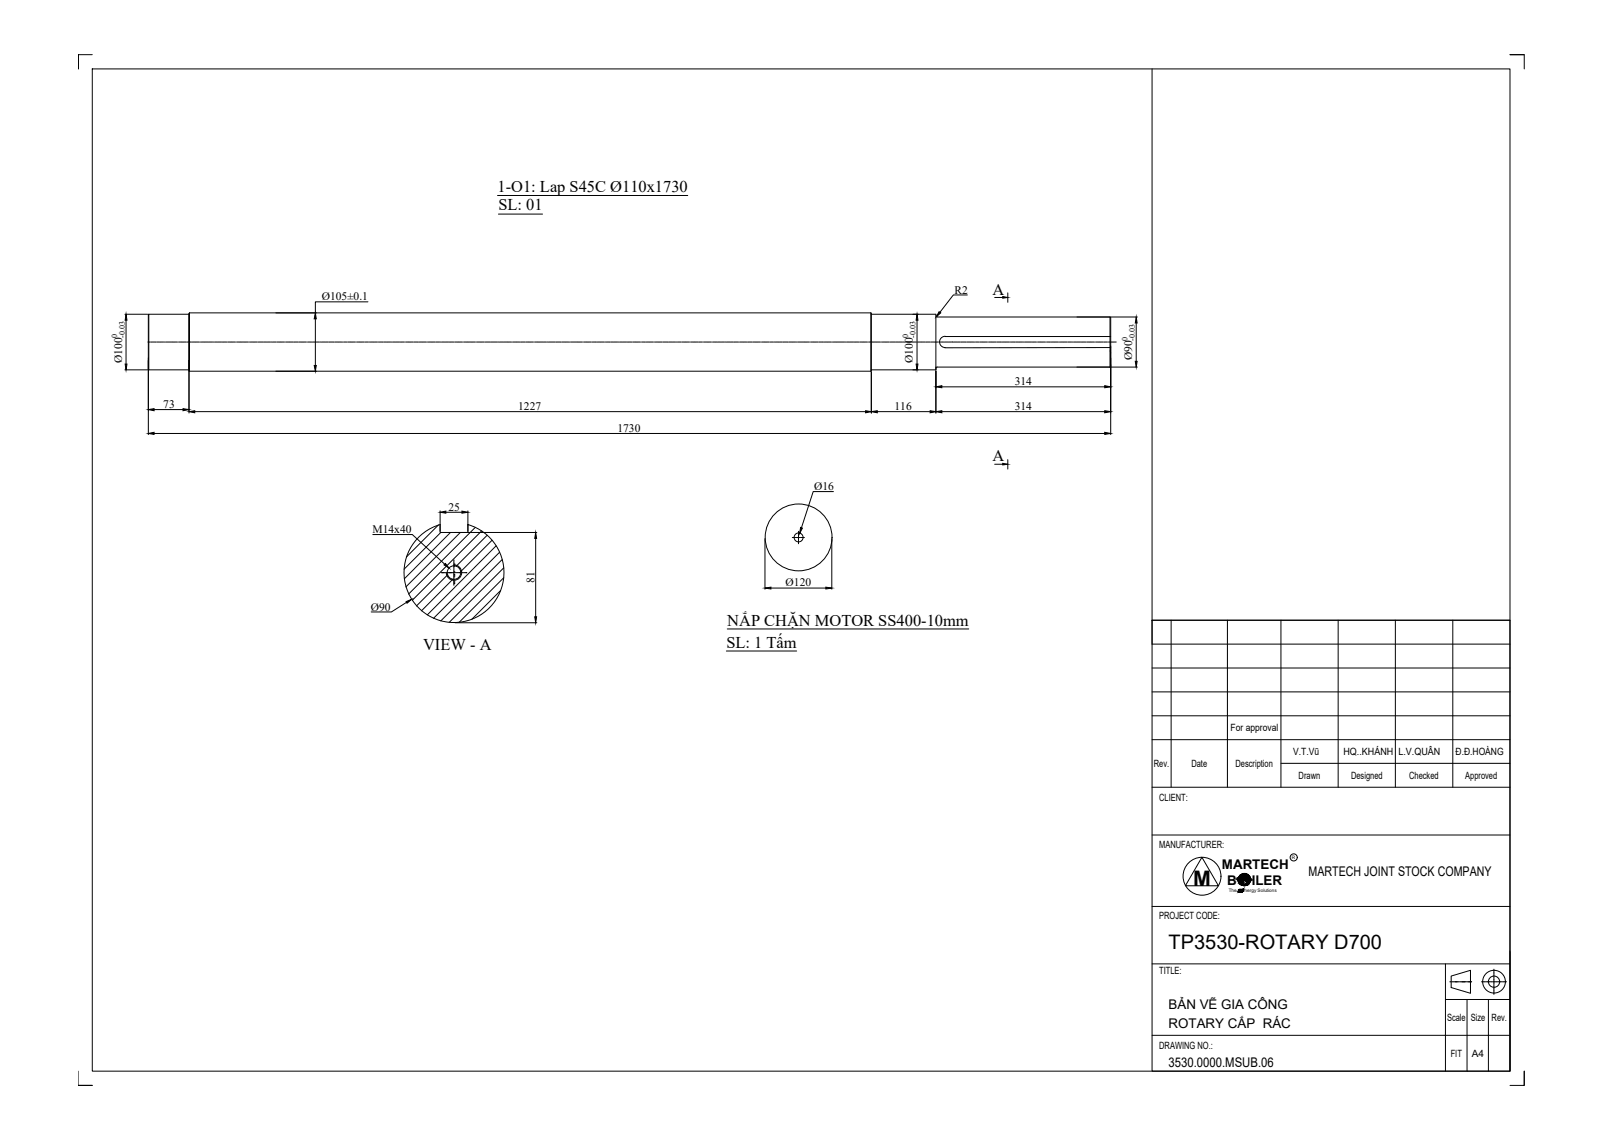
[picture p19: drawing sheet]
<svg xmlns="http://www.w3.org/2000/svg" width="297mm" height="210mm" viewBox="0 0 297 210" stroke-linecap="round" stroke-linejoin="round" font-family="sans-serif">
<defs><g id="words">
<text font-size="3.9" x="219.9" y="163.2">M</text>
<text font-size="3.7" x="215.3" y="174.8">TP3530-ROTARY D700</text>
<g font-size="3">
<text x="91.7" y="35.3">1-O1: Lap S45C Ø110x1730</text>
<text x="91.8" y="38.8">SL: 01</text>
<text x="182.9" y="54.3">A</text>
<text x="182.9" y="85">A</text>
<text x="78" y="119.8">VIEW - A</text>
<text x="133.8" y="119.3">SL: 1 Tấm</text>
<text x="134" y="115.3">NẮP CHẶN MOTOR SS400-10mm</text>
</g>
<g font-size="2.5">
<text x="225.2" y="160.1">MARTECH</text>
<text x="241.1" y="161.4">MARTECH JOINT STOCK COMPANY</text>
<text x="226.1" y="163">B</text>
<text x="230.6" y="163">ILER</text>
<text x="215.3" y="185.9">BẢN VẼ GIA CÔNG</text>
<text x="215.3" y="189.4">ROTARY CẤP RÁC</text>
<text x="215.3" y="196.6">3530.0000.MSUB.06</text>
</g>
<g font-size="2.1">
<text x="59.3" y="55.4">Ø105±0.1</text>
<text x="175.9" y="54.1">R2</text>
<text x="22.5" y="66.9" transform="rotate(-90 22.5 66.9)">Ø100</text>
<text x="168.2" y="66.9" transform="rotate(-90 168.2 66.9)">Ø100</text>
<text x="187" y="71">314</text>
<text x="208.6" y="66.4" transform="rotate(-90 208.6 66.4)">Ø90</text>
<text x="30.1" y="75.3">73</text>
<text x="95.5" y="75.6">1227</text>
<text x="164.8" y="75.6">116</text>
<text x="187" y="75.6">314</text>
<text x="113.8" y="79.6">1730</text>
<text x="82.6" y="94.1">25</text>
<text x="150" y="90.3">Ø16</text>
<text x="68.7" y="98.3">M14x40</text>
<text x="98.5" y="107.4" transform="rotate(-90 98.5 107.4)">81</text>
<text x="68.3" y="112.5">Ø90</text>
<text x="144.8" y="108.1">Ø120</text>
</g>
<g font-size="1.8">
<text x="226.8" y="134.7">For approval</text>
<text x="212.6" y="141.4">Rev.</text>
<text x="219.5" y="141.4">Date</text>
<text x="227.7" y="141.4">Description</text>
<text x="238.3" y="139.1">V.T.Vũ</text>
<text x="239.3" y="143.6">Drawn</text>
<text x="247.5" y="139.1">HQ..KHÁNH</text>
<text x="248.9" y="143.6">Designed</text>
<text x="257.7" y="139.1">L.V.QUÂN</text>
<text x="259.7" y="143.6">Checked</text>
<text x="268.2" y="139.1">Đ.Đ.HOÀNG</text>
<text x="270" y="143.6">Approved</text>
<text x="213.6" y="147.7">CLIENT:</text>
<text x="213.6" y="156.3">MANUFACTURER:</text>
<text x="213.6" y="169.4">PROJECT CODE:</text>
<text x="213.6" y="179.5">TITLE:</text>
<text x="266.6" y="188.1">Scale</text>
<text x="271" y="188.1">Size</text>
<text x="274.9" y="188.1">Rev.</text>
<text x="213.6" y="193.3">DRAWING NO.:</text>
<text x="267.3" y="194.8">FIT</text>
<text x="271.2" y="194.8">A4</text>
</g>
<g font-size="1.5">
<text x="21.6" y="62.2" transform="rotate(-90 21.6 62.2)">0</text>
<text x="23" y="62.2" transform="rotate(-90 23 62.2)">-0.03</text>
<text x="167.4" y="62.2" transform="rotate(-90 167.4 62.2)">0</text>
<text x="168.7" y="62.2" transform="rotate(-90 168.7 62.2)">-0.03</text>
<text x="207.8" y="62.8" transform="rotate(-90 207.8 62.8)">0</text>
<text x="209.1" y="62.8" transform="rotate(-90 209.1 62.8)">-0.03</text>
</g>
<g font-size=".9">
<text x="238.1" y="158.3">R</text>
<text x="226.4" y="164.4">The</text>
<text x="229.3" y="164.4">nergy Solutions</text>
</g>
</g></defs>
<!-- layer: 0 -->
<g fill="none" stroke="#000" stroke-width=".18">
<path d="M14.4 10.1v2.6v-2.6h2.6M17 12.7h261.2v184.7h-261.2zM212.3 12.7v106h65.9M278.2 10.1h2.7v2.6M91.7 36h35M91.8 39.5h8.2M23 57.9h4.2M23.2 59v8.1M27.4 57.9v10.3M27.4 57.9l-.1 22.2M27.4 57.9h7.4M34.9 57.7v10.7"/>
<path d="M34.9 57.7l-.1 18.4M34.9 57.7h125.6M58.1 58.8v8.6M67.8 55.6h-9.7v2.1M160.5 57.7v10.7M160.6 57.9h11.9v10.3h-11.9M168.2 57.9h1M169 59v8.1M172.5 58.2l.2 .2M172.7 58.4h36.9M178.3 54.4h-2.6l-2.5 3.1M183.3 54.8h1.5"/>
<path d="M185.7 54v1.7M209.4 59.5v7.1M23 68.2h4.2M27.3 68.1l.1 .1M27.4 68.2h7.4M28.4 79.9h175.2M28.4 75.5h5.3M34.8 68.3l.1 .1M34.9 68.4h125.6M35.9 75.9h123.6M160.6 68.5v7.6M161.7 75.9h9.7"/>
<path d="M172.5 68.4v7.7M172.7 67.6h36.9M172.7 67.6l-.2 .2M173.6 75.9h30M173.6 71.3h30M174.1 62h30.6M174.2 62a1.04 1.04 0 0 0-1.1 1 1.04 1.04 0 0 0 1.1 1M175.5 63h.1M204.7 67.6h-.2v-9.2l.2 .1v21.6M204.7 64.1h-30.6M68.7 98.5h7.3l5.9 5.5M77.3 98.9a9.2 9.2 0 0 1 3.8-2.2v1.4h5.1v-1.4a9.2 9.2 0 0 1 5.7 12.9 9.2 9.2 0 0 1-13.7 3.3 9.2 9.2 0 0 1-.9-14z"/>
<path d="M81.1 94.1v3.8M82.2 94.4h2.9M83.8 98.1h15.1M86.2 94.1v3.8M98.7 99.2v14.5M141 99.3v9.3M153.3 99.3v9.3M153.6 90.6h-3.8l-2.1 6.6M183.3 85.6h1.5M185.7 84.7v1.7M74.9 111l-2.8 1.8h-3.7M83.7 104.1a1.42 1.42 0 0 1 1.4 1.4 1.42 1.42 0 0 1-1.4 1.4 1.42 1.42 0 0 1-1.5-1.4"/>
<path d="M83.8 114.8h15.1M133.8 120h13M134 115.9h44.5M142.1 108.4h10.1M212.3 114.3h65.9v83.1h-65.9zM212.3 114.3h65.9M215.8 114.3v30.8M226.2 114.3v30.8M236 114.3v30.8M246.6 114.3v30.8M257.1 114.3v30.8M267.7 114.3v30.8"/>
<path d="M212.3 136.3h65.9M212.3 131.9h65.9M212.3 127.5h65.9M212.3 123.1h65.9M212.3 145.1h65.9M212.3 153.9h65.9M221.5 158l3 5.2h-6.1zM236 140.7h42.2M212.3 167h65.9M212.3 177.6h65.9M228.2 163.9l.9-.2-.3 .3-.4-.1-.2 .1zM228.2 164.1h.7l.2-.2-.3 .3-.4-.1-.2 .2z"/>
<path d="M228.2 164.3l.9-.1-.3 .2-.4-.1-.2 .2zM266.3 177.6v19.8M267.4 179.9l3.6-1.1v4.2l-3.6-1zM278.2 175.3v22.1M14.4 197.4v2.6h2.6M212.3 190.8h65.9M266.3 184.2h11.9M270.3 184.2v13.2M274.3 184.2v13.2M280.9 197.4v2.6h-2.7"/>
<circle cx="147.2" cy="99" r="6.2"/>
<circle cx="147.2" cy="99" r=".83"/>
<circle cx="83.7" cy="105.5" r="1.25"/>
<circle cx="238.4" cy="158" r=".66"/>
<circle cx="221.5" cy="161.5" r="3.5"/>
<circle cx="228.4" cy="162.1" r=".11"/>
<circle cx="228.4" cy="161.8" r=".11"/>
<circle cx="228.5" cy="162.4" r=".11"/>
<circle cx="228.6" cy="162.1" r=".11"/>
<circle cx="228.6" cy="161.8" r=".11"/>
<circle cx="228.7" cy="162.6" r=".11"/>
<circle cx="228.8" cy="162.4" r=".11"/>
<circle cx="228.9" cy="161.8" r=".11"/>
<circle cx="228.9" cy="162.1" r=".11"/>
<circle cx="229.2" cy="161.8" r=".11"/>
<circle cx="229.2" cy="162.1" r=".11"/>
<circle cx="229.3" cy="162.1" r="1.12"/>
<circle cx="229.3" cy="162.6" r=".4"/>
<circle cx="229.5" cy="161.8" r=".11"/>
<circle cx="229.5" cy="162.1" r=".11"/>
<circle cx="229.7" cy="161.8" r=".11"/>
<circle cx="229.7" cy="162.1" r=".11"/>
<circle cx="230" cy="161.8" r=".11"/>
<circle cx="230" cy="162.1" r=".11"/>
<circle cx="230.3" cy="161.8" r=".11"/>
<circle cx="230.3" cy="162.1" r=".11"/>
<circle cx="275.3" cy="180.9" r="2.1"/>
<circle cx="275.3" cy="180.9" r="1.04"/>
</g>
<!-- layer: AM_7 -->
<g fill="none" stroke="#000" stroke-width=".18">
<path d="M27.2 63h.5M27.8 63h.1M28 63h.6M28.6 63h.1M28.9 63h.5M29.4 63h.2M29.7 63h.5M30.3 63h.1M30.5 63h.5M31.1 63h.1M31.3 63h.5M31.9 63h.1"/>
<path d="M32.1 63h.5M32.8 63h.1M33 63h.5M33.6 63h.1M33.8 63h.5M34.4 63h.1M34.6 63h.5M35.2 63h.1M35.4 63h.5M36 63h.1M36.2 63h.5M36.9 63h.1"/>
<path d="M37.1 63h.5M37.7 63h.1M37.9 63h.5M38.5 63h.1M38.7 63h.5M39.3 63h.1M39.5 63h.5M40.1 63h.1M40.3 63h.5M41 63h.1M41.1 63h.6M41.8 63h.1"/>
<path d="M42 63h.5M42.6 63h.1M42.8 63h.5M43.4 63h.1M43.6 63h.5M44.2 63h.2M44.4 63h.5M45 63h.2M45.2 63h.5M45.9 63h.1M46.1 63h.5M46.7 63h.1"/>
<path d="M46.9 63h.5M47.5 63h.1M47.7 63h.5M48.3 63h.1M48.5 63h.6M49.1 63h.2M49.3 63h.6M50 63h.1M50.2 63h.5M50.8 63h.1M51 63h.5M51.6 63h.1"/>
<path d="M51.8 63h.5M52.4 63h.1M52.6 63h.6M53.2 63h.2M53.5 63h.5M54.1 63h.1M54.3 63h.5M54.9 63h.1M55.1 63h.5M55.7 63h.1M55.9 63h.5M56.5 63h.1"/>
<path d="M56.8 63h.5M57.3 63h.1M57.6 63h.5M58.2 63h.1M58.4 63h.5M59 63h.1M59.2 63h.5M59.8 63h.1M60 63h.5M60.6 63h.1M60.8 63h.6M61.5 63h.1"/>
<path d="M61.7 63h.5M62.3 63h.1M62.5 63h.5M63.1 63h.1M63.3 63h.5M63.9 63h.1M64.1 63h.5M64.7 63h.1M64.9 63h.5M65.6 63h.1M65.8 63h.5M66.4 63h.1"/>
<path d="M66.6 63h.5M67.2 63h.1M67.4 63h.5M68 63h.1M68.2 63h.5M68.8 63h.1M69 63h.5M69.7 63h.1M69.9 63h.5M70.5 63h.1M70.7 63h.5M71.3 63h.1"/>
<path d="M71.5 63h.5M72.1 63h.1M72.3 63h.5M72.9 63h.2M73.1 63h.5M73.8 63h.1M73.9 63h.6M74.6 63h.1M74.8 63h.5M75.4 63h.1M75.6 63h.5M76.2 63h.1"/>
<path d="M76.4 63h.5M77 63h.1M77.2 63h.6M77.8 63h.2M78 63h.6M78.7 63h.1M78.9 63h.5M79.5 63h.1M79.7 63h.5M80.3 63h.1M80.5 63h.5M81.1 63h.1"/>
<path d="M81.4 63h.5M81.9 63h.2M82.2 63h.5M82.8 63h.1M83 63h.5M83.6 63h.1M83.8 63h.5M84.4 63h.1M84.6 63h.5M85.2 63h.1M85.5 63h.5M86 63h.2"/>
<path d="M86.3 63h.5M86.9 63h.1M87.1 63h.5M87.7 63h.1M87.9 63h.5M88.5 63h.1M88.7 63h.5M89.4 63h.1M89.5 63h.6M90.2 63h.1M90.4 63h.5M91 63h.1"/>
<path d="M91.2 63h.5M91.8 63h.1M92 63h.5M92.6 63h.1M92.8 63h.5M93.4 63h.1M93.6 63h.5M94.3 63h.1M94.5 63h.5M95.1 63h.1M95.3 63h.5M95.9 63h.1"/>
<path d="M96.1 63h.5M96.7 63h.1M96.9 63h.5M97.5 63h.1M97.7 63h.5M98.4 63h.1M98.6 63h.5M99.2 63h.1M99.4 63h.5M100 63h.1M100.2 63h.5M100.8 63h.1"/>
<path d="M101 63h.5M101.6 63h.2M101.8 63h.5M102.5 63h.1M102.6 63h.6M103.3 63h.1M103.5 63h.5M104.1 63h.1M104.3 63h.5M104.9 63h.1M105.1 63h.5M105.7 63h.2"/>
<path d="M105.9 63h.6M106.5 63h.2M106.8 63h.5M107.4 63h.1M107.6 63h.5M108.2 63h.1M108.4 63h.5M109 63h.1M109.2 63h.6M109.8 63h.1M110.1 63h.5M110.6 63h.2"/>
<path d="M110.9 63h.5M111.5 63h.1M111.7 63h.5M112.3 63h.1M112.5 63h.5M113.1 63h.1M113.3 63h.5M113.9 63h.1M114.2 63h.5M114.8 63h.1M115 63h.5M115.6 63h.1"/>
<path d="M115.8 63h.5M116.4 63h.1M116.6 63h.5M117.2 63h.1M117.4 63h.5M118.1 63h.1M118.3 63h.5M118.9 63h.1M119.1 63h.5M119.7 63h.1M119.9 63h.5M120.5 63h.1"/>
<path d="M120.7 63h.5M121.3 63h.1M121.5 63h.5M122.2 63h.1M122.3 63h.6M123 63h.1M123.2 63h.5M123.8 63h.1M124 63h.5M124.6 63h.1M124.8 63h.5M125.4 63h.1"/>
<path d="M125.6 63h.5M126.2 63h.2M126.4 63h.5M127.1 63h.1M127.3 63h.5M127.9 63h.1M128.1 63h.5M128.7 63h.1M128.9 63h.5M129.5 63h.1M129.7 63h.5M130.3 63h.2"/>
<path d="M130.5 63h.5M131.2 63h.1M131.4 63h.5M132 63h.1M132.2 63h.5M132.8 63h.1M133 63h.5M133.6 63h.1M133.8 63h.6M134.4 63h.2M134.6 63h.6M135.3 63h.1"/>
<path d="M135.5 63h.5M136.1 63h.1M136.3 63h.5M136.9 63h.1M137.1 63h.5M137.7 63h.1M137.9 63h.6M138.5 63h.1M138.8 63h.5M139.3 63h.2M139.6 63h.5M140.2 63h.1"/>
<path d="M140.4 63h.5M141 63h.1M141.2 63h.5M141.8 63h.1M142 63h.5M142.6 63h.1M142.9 63h.5M143.5 63h.1M143.7 63h.5M144.3 63h.1M144.5 63h.5M145.1 63h.1"/>
<path d="M145.3 63h.5M145.9 63h.1M146.1 63h.5M146.8 63h.1M147 63h.5M147.6 63h.1M147.8 63h.5M148.4 63h.1M148.6 63h.5M149.2 63h.1M149.4 63h.5M150 63h.1"/>
<path d="M150.2 63h.5M150.9 63h.1M151 63h.6M151.7 63h.1M151.9 63h.5M152.5 63h.1M152.7 63h.5M153.3 63h.1M153.5 63h.5M154.1 63h.1M154.3 63h.5M154.9 63h.2"/>
<path d="M155.1 63h.5M155.8 63h.1M156 63h.5M156.6 63h.1M156.8 63h.5M157.4 63h.1M157.6 63h.5M158.2 63h.1M158.4 63h.5M159 63h.2M159.2 63h.6M159.9 63h.1"/>
<path d="M160.1 63h.5M160.7 63h.1M160.9 63h.5M161.5 63h.1M161.7 63h.5M162.3 63h.1M162.5 63h.6M163.1 63h.2M163.4 63h.5M164 63h.1M164.2 63h.5M164.8 63h.1"/>
<path d="M165 63h.5M165.6 63h.1M165.8 63h.5M166.4 63h.1M166.7 63h.5M167.2 63h.2M167.5 63h.5M168 63h.2M168.3 63h.5M168.9 63h.1M169.1 63h.5M169.7 63h.1"/>
<path d="M169.9 63h.5M170.5 63h.1M170.7 63h.6M171.4 63h.1M171.6 63h.5M172.2 63h.1M172.4 63h.5M173 63h.1M173.2 63h.5M173.8 63h.1M174 63h.5M174.6 63h.1"/>
<path d="M174.8 63h.5M175.5 63h.1M175.7 63h.5M176.3 63h.1M176.5 63h.5M177.1 63h.1M177.3 63h.5M177.9 63h.1M178.1 63h.5M178.7 63h.1M178.9 63h.5M179.6 63h.1"/>
<path d="M179.8 63h.5M180.4 63h.1M180.6 63h.5M181.2 63h.1M181.4 63h.5M182 63h.1M182.2 63h.5M182.8 63h.2M183 63h.5M183.7 63h.1M183.8 63h.6M184.5 63h.1"/>
<path d="M184.7 63h.5M185.3 63h.1M185.5 63h.5M186.1 63h.1M186.3 63h.5M186.9 63h.1M187.1 63h.5M187.7 63h.2M187.9 63h.6M188.6 63h.1M188.8 63h.5M189.4 63h.1"/>
<path d="M189.6 63h.5M190.2 63h.1M190.4 63h.5M191 63h.1M191.2 63h.6M191.8 63h.2M192.1 63h.5M192.7 63h.1M192.9 63h.5M193.5 63h.1M193.7 63h.5M194.3 63h.1"/>
<path d="M194.5 63h.5M195.1 63h.1M195.4 63h.5M195.9 63h.2M196.2 63h.5M196.8 63h.1M197 63h.5M197.6 63h.1M197.8 63h.5M198.4 63h.1M198.6 63h.5M199.2 63h.1"/>
<path d="M199.4 63h.6M200.1 63h.1M200.3 63h.5M200.9 63h.1M201.1 63h.5M201.7 63h.1M201.9 63h.5M202.5 63h.1M202.7 63h.5M203.4 63h.1M203.5 63h.5M204.2 63h.1"/>
<path d="M204.4 63h.5M205 63h.1M205.2 63h.5M146 99.1h.6M146.7 99.1h.8M147.1 97.9v.4M147.1 98.4v1.1M147.1 99.6v.1M147.1 99.8v.4M147.6 99.1h.6M81.3 105.5h.1M81.4 105.5h.1"/>
<path d="M81.5 105.5h.1M81.6 105.5h.1M81.7 105.5h.2M81.9 105.5h.5M82.5 105.5h.1M82.7 105.5h.1M82.9 105.5h.1M83.1 105.5h.1M83.1 105.5h.2M83.3 105.5h.5M83.6 105.4h.1M83.6 105.2v.1"/>
<path d="M83.6 104.6v.5M83.6 104.4v.2M83.6 104.4h.1M83.6 104.1h.1M83.6 103.9h.1M83.6 103.4v.5M83.6 103.2v.1M83.6 105.7v.1M83.6 105.9h.1M83.6 106.1h.1M83.6 106.3h.1M83.6 106.3v.2"/>
<path d="M83.6 106.6v.2M83.6 106.9v.2M83.6 107.1h.1M83.6 107.3h.1M83.6 107.5h.1M83.6 107.6v.1M83.6 104v.1M83.6 104.2v.1M83.6 105.4v.2M83.6 105.9v.1M83.6 106.1v.2M83.6 107.1v.2"/>
<path d="M83.6 107.4v.1M83.6 107.8v.1M83.8 105.5h.6M84.4 105.5h.2M84.6 105.5h.1M84.7 105.5h.1M84.8 105.5h.1M84.9 105.5h.1M85.1 105.5h.1M85.3 105.5h.3M85.6 105.5h.2M85.8 105.5h.1"/>
<path d="M85.9 105.5h.1"/>
</g>
<!-- layer: 0 -->
<g fill="#000" stroke="#000" stroke-width=".18">
<path d="M23.2 57.9l.2 1.1h-.3zM58.1 57.7l.2 1.1h-.4zM169 57.9l.1 1.1h-.3zM173 57.4l.3 .3-.8 .7zM184.8 54.7l.9 .1-.9 .1zM209.4 58.4l.1 1.1h-.3zM23.1 67.1h.3l-.2 1.1zM27.3 79.9l1.1-.2v.4zM27.3 75.5l1.1-.2v.4zM33.7 75.3l1.1 .2-1.1 .2zM34.8 75.9l1.1-.2v.4zM57.9 67.4h.4l-.2 1z"/>
<path d="M159.5 75.7l1.1 .2-1.1 .2zM160.6 75.9l1.1-.2v.4zM168.8 67.1h.3l-.1 1.1zM171.4 75.7l1.1 .2-1.1 .2zM172.5 75.9l1.1-.2v.4zM172.5 71.3l1.1-.2v.4zM203.6 79.7l1.1 .2-1.1 .2zM203.6 75.7l1.1 .2-1.1 .2zM203.6 71.1l1.1 .2-1.1 .2zM209.2 66.6h.3l-.1 1zM81.1 94.4l1.1-.2v.4zM85.1 94.2l1.1 .2-1.1 .2z"/>
<path d="M98.7 98.1l.2 1.1h-.4zM147.5 97.2l.4 .1-.6 1zM184.8 85.4l.9 .2-.9 .1zM74.8 110.9l1-.5-.8 .8zM81.8 104.1l.3-.3 .6 .9zM98.5 113.7h.4l-.2 1.1zM141 108.4l1.1-.2v.3zM152.2 108.2l1.1 .2-1.1 .1zM228.2 164.4v.1zM228.2 164.3h.2zM228.2 164.1h.2zM228.5 164.1h.4z"/>
<path d="M228.5 164.4h.4zM229.1 163.9v.1z"/>
<path d="M228.2 164.1h.2zM228.2 164.1h.2z"/>
<path d="M228.2 164.3h.2zM228.2 164.3h.2z"/>
<path d="M228.2 164.2v.1zM228.2 164.2v.1z"/>
<path d="M228.4 164.1h.5zM228.4 164.1h.5z"/>
<path d="M228.4 164.3h.5zM228.4 164.3h.5z"/>
<path d="M228.4 164.1h.2zM228.4 164.1h.2zM228.4 164.1h.2z"/>
<path d="M228.4 164.3h.2zM228.4 164.3h.2zM228.4 164.3h.2z"/>
<path d="M228.4 164.1h.4zM228.3 164.1h.5z"/>
<path d="M228.4 164.3h.4zM228.3 164.3h.5z"/>
<path d="M228.7 164.2h.1zM228.5 164.1l.3 .1z"/>
<path d="M228.7 164.4h.1zM228.5 164.4h.3z"/>
<path d="M228.4 164.1h.5zM228.4 164.1h.5z"/>
<path d="M228.4 164.3h.5zM228.4 164.3l.5 .1z"/>
<path d="M228.3 164.1h.7zM228.3 164.1h.7z"/>
<path d="M228.3 164.1h.7zM228.2 164.1h.7z"/>
<path d="M228.3 164.3h.7zM228.2 164.3h.7z"/>
<path d="M228.3 164.1h.7zM228.3 164.1h.7z"/>
<path d="M228.3 164.3h.7zM228.3 164.3h.7zM228.3 164.3h.7zM228.3 164.3h.7z"/>
<path d="M228.9 164.1l.1-.1zM228.8 164.1h.2z"/>
<path d="M228.9 164.3h.1zM228.8 164.3h.2z"/>
<path d="M229.1 164.2v.1zM229.1 164.2v.1z"/>
</g>
<g fill="none" stroke="#000" stroke-width=".18">
<path d="M275.3 178.6v.3M275.3 179v.6M275.3 179.7v.4M267.2 180.9h.1M267.4 180.9h.3M267.7 180.9h.2M267.9 180.9h.2M268.1 180.9h.1M268.2 180.9h.1M268.3 180.9h.1M268.4 180.9h.4M268.8 180.9h.3"/>
<path d="M269.1 180.9h.2M269.4 180.9h.1M269.6 180.9h.1M269.8 180.9h.1M269.8 180.9h.2M270 180.9h.3M270.4 180.9h.1M270.6 180.9h.1M270.8 180.9h.1M270.8 180.9h.2M271 180.9h.1M273 180.9h.7"/>
<path d="M273.8 180.9h1.1M275 180.9h.6M275.3 180.2v.6M275.3 180.9v.5M275.3 181.4v.7M275.3 182.2v1.1M275.7 180.9h.4M276.2 180.9h.6M276.9 180.9h.5M277.4 180.9h.2"/>
</g>
<!-- layer: AM_8 -->
<g fill="#000" stroke="#000" stroke-width=".18">
<path d="M228.2 161.8h.1zM228.5 162.1h.1zM228.5 161.8h.1zM228.7 161.9h.1zM228.7 162.2h.1zM228.8 162.5h.2zM228.8 162.5h.1zM228.9 162.4h.1zM229 161.9h.1zM229 162.2h.1zM229.8 161.8h.1zM229.8 162.1h.1z"/>
<path d="M230 161.9h.2zM230 162.2h.2zM230.3 161.9h.1zM230.3 162.2h.1z"/>
<path d="M228.2 161.9h.1zM228.2 161.9h.1z"/>
<path d="M228.2 161.9h.1zM228.2 161.9h.1z"/>
<path d="M228.2 162h.2zM228.2 162h.2z"/>
<path d="M228.2 162h.5zM228.2 162h.5z"/>
<path d="M228.2 162h.7zM228.2 162h.7z"/>
<path d="M228.2 162h1zM228.2 162h1z"/>
<path d="M228.2 162h.7zM228.2 162h.7z"/>
<path d="M228.2 162h.7zM228.2 162h.7z"/>
<path d="M228.2 162h.5zM228.2 162h.5z"/>
<path d="M228.2 162h.2zM228.2 162h.2z"/>
<path d="M228.2 162h.1zM228.2 162h.1z"/>
<path d="M228.2 162.1h.1zM228.2 162.1h.1z"/>
<path d="M228.2 162.1h.1zM228.2 162.1h.1z"/>
<path d="M228.2 162.1h.1zM228.2 162.1h.1z"/>
<path d="M228.2 162.1h.1zM228.2 162.1h.1z"/>
<path d="M228.2 162.1h.1zM228.2 162.1h.1z"/>
<path d="M228.2 162.2h.1zM228.2 162.2h.1z"/>
<path d="M228.2 162.2h.2zM228.2 162.2h.2z"/>
<path d="M228.2 162.2h.7zM228.2 162.2h.7z"/>
<path d="M228.2 162.2h1zM228.2 162.2h1z"/>
<path d="M228.2 162.2h1.2zM228.2 162.2h1.2z"/>
<path d="M228.2 162.2h2.2zM228.2 162.2h2.2z"/>
<path d="M228.2 162.3h.6zM228.2 162.3h.6z"/>
<path d="M228.2 162.3h.3zM228.2 162.3h.3zM228.2 162.3h.3zM228.2 162.3h.3z"/>
<path d="M228.2 162.3h.3zM228.2 162.3h.3z"/>
<path d="M228.2 161.8h.1zM228.2 161.8h.1z"/>
<path d="M228.2 161.8h.1zM228.2 161.8h.1z"/>
<path d="M228.2 162.3h.2zM228.2 162.3h.2z"/>
<path d="M228.2 162.4h.2zM228.2 162.4h.2z"/>
<path d="M228.2 162.4h.2zM228.2 162.4h.2z"/>
<path d="M228.2 162.4h.2zM228.2 162.4h.2z"/>
<path d="M228.2 161.8h1.5zM228.2 161.8h1.5z"/>
<path d="M228.2 161.8h1.5zM228.2 161.8h1.5z"/>
<path d="M228.2 161.8h.7zM228.2 161.8h.7z"/>
<path d="M228.2 161.8h.7zM228.2 161.8h.7z"/>
<path d="M228.2 161.8h.4zM228.2 161.8h.4z"/>
<path d="M228.2 161.8h.2zM228.2 161.8h.2z"/>
<path d="M228.2 162.5h.3zM228.2 162.5h.3z"/>
<path d="M228.2 162.5h.3zM228.2 162.5h.3z"/>
<path d="M228.2 162.5h.6zM228.2 162.5h.6z"/>
<path d="M228.2 162.6h.5zM228.2 162.6h.5zM228.2 162.6h.5zM228.2 162.6h.5z"/>
<path d="M228.2 162.6h.5zM228.2 162.6h.5z"/>
<path d="M228.2 161.8h.1zM228.2 161.8h.1z"/>
<path d="M228.2 161.8h.1zM228.2 161.8h.1z"/>
<path d="M228.2 161.8l.1 .1zM228.2 161.8l.1 .1z"/>
<path d="M228.2 161.9h.1zM228.2 161.9h.1z"/>
<path d="M228.2 161.9h.1zM228.2 161.9h.1z"/>
<path d="M228.2 162.1h.1zM228.2 162.1h.1z"/>
<path d="M228.2 162.1h.1zM228.2 162.1h.1z"/>
<path d="M228.2 162.1l.1 .1zM228.2 162.1l.1 .1z"/>
<path d="M228.3 162.6h.3zM228.3 162.6h.3z"/>
<path d="M228.3 162.6h.3zM228.3 162.6h.3z"/>
<path d="M228.2 161.8h.1zM228.2 161.8h.2z"/>
<path d="M228.2 161.9l.1 .1zM228.2 161.9l.1 .1z"/>
<path d="M228.2 162h.1zM228.2 162h.2z"/>
<path d="M228.2 162h.1zM228.2 162l.1 .1z"/>
<path d="M228.2 162.2h.1zM228.2 162.2h.1z"/>
<path d="M228.2 162.2h.1zM228.2 162.2h.1z"/>
<path d="M228.3 162.7h.3zM228.3 162.7h.3z"/>
<path d="M228.3 162.7h.3zM228.3 162.7h.3z"/>
<path d="M228.4 161.8h.2zM228.4 161.8h.2z"/>
<path d="M228.2 161.8h.2zM228.2 161.8h.2z"/>
<path d="M228.2 162h.2zM228.2 162h.2z"/>
<path d="M228.2 162h.2zM228.2 162h.2z"/>
<path d="M228.2 162.2h.2zM228.2 162.2h.2z"/>
<path d="M228.4 162.2h.5zM228.4 162.2h.5z"/>
<path d="M228.4 162.8h.3zM228.4 162.8h.3z"/>
<path d="M228.4 162.8h.3zM228.4 162.8h.3z"/>
<path d="M228.4 162.8h.6zM228.4 162.8h.6z"/>
<path d="M228.4 161.8h.2zM228.4 161.8h.2z"/>
<path d="M228.4 161.8h.2zM228.4 161.8h.2z"/>
<path d="M228.4 162h.2zM228.4 162h.2z"/>
<path d="M228.4 162h.2zM228.4 162h.2z"/>
<path d="M228.4 162h.2zM228.4 162h.2z"/>
<path d="M228.4 162h.2zM228.4 162h.2z"/>
<path d="M228.4 162h.2zM228.4 162h.2z"/>
<path d="M228.4 162h.2zM228.4 162h.2z"/>
<path d="M228.4 162.2h.2zM228.4 162.2h.2z"/>
<path d="M228.4 162.2h.2zM228.4 162.2h.2z"/>
<path d="M228.2 162.3h.2zM228.2 162.3h.3z"/>
<path d="M228.2 162.3h.2zM228.2 162.3h.2zM228.2 162.3h.2zM228.2 162.3h.2z"/>
<path d="M228.2 162.3l.2 .1zM228.2 162.3l.2 .1z"/>
<path d="M228.2 162.4h.2zM228.2 162.4h.2z"/>
<path d="M228.2 162.4l.2 .1zM228.2 162.4l.2 .1z"/>
<path d="M228.2 162.5h.3zM228.2 162.5h.3z"/>
<path d="M228.5 161.8h.1zM228.5 161.8h.1z"/>
<path d="M228.5 161.8h.1zM228.5 161.8h.1z"/>
<path d="M228.5 161.8h.1zM228.5 161.8h.1z"/>
<path d="M228.5 161.9h.1zM228.5 161.9h.1z"/>
<path d="M228.5 161.9h.1zM228.5 161.9h.1z"/>
<path d="M228.5 161.9h.1zM228.5 161.9h.1z"/>
<path d="M228.5 162h.1zM228.5 162h.1z"/>
<path d="M228.5 162.1h.1zM228.5 162.1h.1z"/>
<path d="M228.5 162.2h.1zM228.5 162.2h.1z"/>
<path d="M228.5 162.2h.1zM228.5 162.2h.1z"/>
<path d="M228.2 162.3h.3zM228.2 162.3h.3z"/>
<path d="M228.2 162.5h.3zM228.2 162.5h.3z"/>
<path d="M228.5 162.3h.3zM228.5 162.3h.3z"/>
<path d="M228.2 162.5h.3zM228.2 162.5h.3z"/>
<path d="M228.5 162.5h.3zM228.5 162.5h.3z"/>
<path d="M228.4 161.8h.2zM228.4 161.8h.2z"/>
<path d="M228.4 161.8h.2zM228.4 161.8h.2z"/>
<path d="M228.5 161.9h.1zM228.5 161.9h.1z"/>
<path d="M228.5 161.9h.1zM228.4 161.9h.2z"/>
<path d="M228.4 161.9l.2 .1zM228.4 161.9l.2 .1z"/>
<path d="M228.4 162h.2zM228.4 162h.2z"/>
<path d="M228.4 162h.2zM228.4 162h.2z"/>
<path d="M228.5 162l.1 .1zM228.5 162l.1 .1z"/>
<path d="M228.5 162.2h.1zM228.5 162.2h.1z"/>
<path d="M228.5 162.2h.1zM228.5 162.2h.1z"/>
<path d="M228.5 162.2h.1zM228.4 162.2h.2z"/>
<path d="M228.6 162.3h.1zM228.6 162.3h.1zM228.6 162.3h.1zM228.6 162.3h.1z"/>
<path d="M228.6 162.5h.1zM228.6 162.5h.1z"/>
<path d="M228.6 162.5h.1zM228.6 162.5h.1z"/>
<path d="M228.6 162.5h.1zM228.6 162.5h.1z"/>
<path d="M228.6 161.8h.3zM228.6 161.8h.3z"/>
<path d="M228.4 161.8h.2zM228.4 161.8h.2z"/>
<path d="M228.4 162h.3zM228.4 162h.3z"/>
<path d="M228.4 162h.2zM228.4 162h.2zM228.2 162h.4zM228.2 162h.5z"/>
<path d="M228.4 162.2h.2zM228.4 162.2h.2z"/>
<path d="M228.4 162.2h.3zM228.4 162.2h.3z"/>
<path d="M228.3 162.6h.3zM228.3 162.6h.3z"/>
<path d="M228.3 162.6l.3 .1zM228.3 162.6l.3 .1z"/>
<path d="M228.3 162.7h.3zM228.3 162.7h.3z"/>
<path d="M228.3 162.7h.4zM228.3 162.7h.4zM228.4 162.7h.3zM228.4 162.7h.3z"/>
<path d="M228.7 161.8h.2zM228.7 161.8h.2z"/>
<path d="M228.7 161.8h.2zM228.7 161.8h.2z"/>
<path d="M228.7 161.8h.2zM228.7 161.8h.2z"/>
<path d="M228.7 162h.2zM228.7 162h.2z"/>
<path d="M228.7 162h.2zM228.7 162h.2z"/>
<path d="M228.7 162h.2zM228.7 162h.2z"/>
<path d="M228.7 162h.2zM228.7 162h.2z"/>
<path d="M228.7 162h.2zM228.7 162h.2z"/>
<path d="M228.7 162.2h.2zM228.7 162.2h.2z"/>
<path d="M228.7 162.2h.2zM228.7 162.2h.2z"/>
<path d="M228.6 162.4l.1 .1zM228.6 162.4l.1 .1z"/>
<path d="M228.2 162.6h.5zM228.2 162.6h.5z"/>
<path d="M228.2 162.6h.5zM228.2 162.6h.4z"/>
<path d="M228.4 162.7l.3 .1zM228.4 162.7l.3 .1z"/>
<path d="M228.7 161.8h.1zM228.7 161.8h.1z"/>
<path d="M228.7 161.8h.1zM228.7 161.8h.1z"/>
<path d="M228.7 161.8h.1zM228.7 161.8h.1z"/>
<path d="M228.7 161.9h.1zM228.7 161.9h.1z"/>
<path d="M228.7 161.9h.1zM228.7 161.9h.1z"/>
<path d="M228.7 161.9h.1zM228.7 161.9h.1z"/>
<path d="M228.7 162h.1zM228.7 162h.1z"/>
<path d="M228.7 162.1h.1zM228.7 162.1h.1z"/>
<path d="M228.7 162.2h.1zM228.7 162.2h.1z"/>
<path d="M228.7 162.2h.1zM228.7 162.2h.1z"/>
<path d="M228.7 162.2h.1zM228.7 162.2h.1z"/>
<path d="M228.5 162.3h.2zM228.5 162.3h.2zM228.5 162.3h.2zM228.5 162.3h.3z"/>
<path d="M228.5 162.3h.2zM228.5 162.3h.2zM228.6 162.3h.1zM228.6 162.3h.1z"/>
<path d="M228.6 162.3h.1zM228.6 162.3h.1z"/>
<path d="M228.6 162.5h.1zM228.6 162.5h.1z"/>
<path d="M228.6 162.5h.1zM228.5 162.5h.2z"/>
<path d="M228.5 162.5h.2zM228.5 162.5h.2z"/>
<path d="M228.4 162.8h.3zM228.4 162.8h.3z"/>
<path d="M228.8 162.3h.3zM228.8 162.3h.3z"/>
<path d="M228.5 162.3h.3zM228.5 162.3h.3zM228.5 162.3h.3zM228.5 162.3h.3z"/>
<path d="M228.5 162.5h.3zM228.5 162.5h.3z"/>
<path d="M228.5 162.5h.3zM228.5 162.5h.3z"/>
<path d="M228.8 162.6h.1zM228.8 162.6h.1z"/>
<path d="M228.8 162.8h.2zM228.8 162.8h.2z"/>
<path d="M228.8 162.1v.1zM228.8 162.1v.1z"/>
<path d="M228.8 162.3h.3zM228.8 162.3h.3z"/>
<path d="M228.8 162.5h.1zM228.8 162.5h.1z"/>
<path d="M228.8 162.6h.1zM228.8 162.6h.1z"/>
<path d="M228.8 162.6h.1zM228.8 162.6h.1z"/>
<path d="M228.8 162.7h.2zM228.8 162.7h.2z"/>
<path d="M228.7 161.8h.1zM228.7 161.8h.1z"/>
<path d="M228.7 161.8h.1zM228.7 161.8h.1z"/>
<path d="M228.7 161.9h.2zM228.7 161.9h.2z"/>
<path d="M228.7 162h.1zM228.7 162h.2z"/>
<path d="M228.7 162l.1 .1zM228.7 162l.1 .1z"/>
<path d="M228.7 162.1h.1zM228.7 162.1h.1z"/>
<path d="M228.7 162.2h.2zM228.7 162.2h.2z"/>
<path d="M228.8 162.3h.3zM228.8 162.3h.3zM228.8 162.3h.3zM228.8 162.3h.3z"/>
<path d="M228.8 162.5h.2zM228.8 162.5h.2z"/>
<path d="M228.7 161.8h.2zM228.7 161.8h.1z"/>
<path d="M228.7 161.9l.2 .1zM228.7 161.9l.2 .1z"/>
<path d="M228.7 162h.2zM228.7 162h.2z"/>
<path d="M228.7 162h.2zM228.7 162h.2z"/>
<path d="M228.7 162.2h.2zM228.7 162.2h.2z"/>
<path d="M228.9 162.3h.1zM228.9 162.3h.1zM228.9 162.3h.1zM228.9 162.3h.1z"/>
<path d="M228.9 161.8h.8zM228.9 161.8h.8z"/>
<path d="M228.9 161.8h.3zM228.9 161.8h.3z"/>
<path d="M228.6 161.8h.3zM228.6 161.8h.3z"/>
<path d="M228.9 161.8h.2zM228.9 161.8h.2z"/>
<path d="M228.9 162h.2zM228.9 162h.2z"/>
<path d="M228.7 162h.2zM228.7 162h.2z"/>
<path d="M228.9 162h.5zM228.9 162h.5z"/>
<path d="M228.9 162h1.5zM228.9 162h1.5z"/>
<path d="M228.9 162h.3zM228.9 162h.3z"/>
<path d="M228.9 162h.3zM228.9 162h.3z"/>
<path d="M228.9 162.2h.2zM228.9 162.2h.2z"/>
<path d="M228.7 162.2h.2zM228.7 162.2h.2z"/>
<path d="M228.8 162.5h.1zM228.8 162.5h.1z"/>
<path d="M228.8 162.5h.1zM228.8 162.5h.1z"/>
<path d="M228.2 162.5l.7 .1zM228.2 162.5l.7 .1zM228.2 162.6h.7zM228.2 162.6h.7z"/>
<path d="M228.7 162.6h.2zM228.7 162.6h.2z"/>
<path d="M228.8 162.6h.1zM228.8 162.6h.1zM228.8 162.6h.1zM228.8 162.6h.1z"/>
<path d="M228.8 162.6h.1zM228.8 162.6h.1z"/>
<path d="M228.8 162.6h.1zM228.8 162.6h.1z"/>
<path d="M228.8 162.6l.1 .1zM228.8 162.6l.1 .1z"/>
<path d="M228.8 162.7h.1zM228.8 162.7h.1zM228.8 162.7h.1z"/>
<path d="M229 161.8h.1zM229 161.8h.1z"/>
<path d="M229 161.8h.1zM229 161.8h.1z"/>
<path d="M229 161.8h.1zM229 161.8h.1z"/>
<path d="M229 161.8h.1zM229 161.8h.1z"/>
<path d="M229 161.9h.1zM229 161.9h.1z"/>
<path d="M229 161.9h.1zM229 161.9h.1z"/>
<path d="M229 161.9h.1zM229 161.9h.1z"/>
<path d="M229 162h.1zM229 162h.1z"/>
<path d="M229 162h.1zM229 162h.1z"/>
<path d="M229 162h.1zM229 162h.1z"/>
<path d="M229 162.2h.1zM229 162.2h.1z"/>
<path d="M229 162.2h.1zM229 162.2h.1z"/>
<path d="M229 162.2h.1zM229 162.2h.1z"/>
<path d="M229 162.2h.1zM229 162.2h.1z"/>
<path d="M228.9 162.4h.1zM228.9 162.4h.1z"/>
<path d="M228.9 162.4l.1 .1zM228.9 162.4l.1 .1z"/>
<path d="M228.8 162.7h.2zM228.8 162.7h.2z"/>
<path d="M228.8 162.7l.2 .1zM228.8 162.7l.2 .1z"/>
<path d="M228.8 162.8h.2zM228.7 162.8h.3z"/>
<path d="M228.4 162.8l.6 .1zM228.4 162.8l.6 .1z"/>
<path d="M228.9 162.3l.1 .1zM228.9 162.3l.1 .1z"/>
<path d="M228.4 162.9h.7zM228.4 162.9h.7z"/>
<path d="M228.8 162.3h.3zM228.8 162.3h.3z"/>
<path d="M228.8 162.3h.3zM228.8 162.3h.2z"/>
<path d="M229 161.8h.1zM229 161.8h.1z"/>
<path d="M229 161.8h.1zM229 161.8h.1z"/>
<path d="M229 161.9h.1zM229 161.9h.1z"/>
<path d="M229 162h.1zM229 162h.1z"/>
<path d="M229 162l.1 .1zM229 162l.1 .1z"/>
<path d="M229 162.1h.1zM229 162.1h.1z"/>
<path d="M229 162.1l.1 .1zM229 162.1l.1 .1z"/>
<path d="M229 162.2h.1zM229 162.2h.1z"/>
<path d="M228.8 162.3h.3zM228.8 162.3h.3z"/>
<path d="M228.8 162.3h.3zM228.8 162.3h.3z"/>
<path d="M228.5 162.9h.6zM228.5 162.9h.6z"/>
<path d="M228.5 162.9h.6zM228.5 162.9h.6z"/>
<path d="M228.5 162.9l.7 .1zM228.5 162.9l.7 .1z"/>
<path d="M228.9 161.8h.2zM228.9 161.8h.3z"/>
<path d="M228.9 161.8h.2zM228.9 161.8h.2z"/>
<path d="M229 161.9h.1zM229 161.9h.1z"/>
<path d="M229 161.9l.1 .1zM229 161.9l.1 .1z"/>
<path d="M229 162h.1zM228.9 162h.2z"/>
<path d="M228.9 162h.2zM228.9 162h.3z"/>
<path d="M228.9 162h.2zM228.9 162h.2z"/>
<path d="M229 162.2h.1zM228.9 162.2h.2z"/>
<path d="M228.2 162.3h.9zM228.2 162.3h1z"/>
<path d="M228.2 162.3h.9zM228.2 162.3h.9z"/>
<path d="M229.2 161.8h.5zM229.2 161.8h.5z"/>
<path d="M229.2 161.8h.5zM229.2 161.8h.5z"/>
<path d="M229.2 161.8h.2zM229.2 161.8h.2z"/>
<path d="M229.2 161.8h.2zM229.2 161.8h.2z"/>
<path d="M229.2 161.8h.2zM229.2 161.8h.2z"/>
<path d="M229.2 162h.2zM229.2 162h.2z"/>
<path d="M229.2 162h.2zM229.2 162h.2z"/>
<path d="M228.9 162h.3zM228.9 162h.3z"/>
<path d="M229.2 162h1.2zM229.2 162h1.2z"/>
<path d="M229.2 162h1.2zM229.2 162h1.2z"/>
<path d="M229.2 162h.8zM229.2 162h.8z"/>
<path d="M229.2 162h.2zM229.2 162h.2z"/>
<path d="M229.2 162h.2zM229.2 162h.2z"/>
<path d="M229.2 162h.2zM229.2 162h.2z"/>
<path d="M229.2 162.2h.2zM229.2 162.2h.2z"/>
<path d="M228.9 162.2h.3zM228.9 162.2h.3z"/>
<path d="M229.2 162.2h.2zM229.2 162.2h.2z"/>
<path d="M228.5 163h.8zM228.5 163h.8z"/>
<path d="M229.2 161.8h.2zM229.2 161.8h.2z"/>
<path d="M229.2 161.8h.2zM229.2 161.8h.2z"/>
<path d="M229.2 161.8h.2zM229.2 161.8h.2z"/>
<path d="M229.2 161.8h.2zM229.2 161.8h.2z"/>
<path d="M229.2 161.9h.2zM229.2 161.9h.2z"/>
<path d="M229.2 161.9h.2zM229.2 161.9h.2z"/>
<path d="M229.2 162h.2zM229.2 162h.2z"/>
<path d="M229.2 162h.2zM229.2 162h.2z"/>
<path d="M229.2 162h.2zM229.2 162h.2z"/>
<path d="M229.2 162h.2zM229.2 162h.2z"/>
<path d="M229.2 162.2h.2zM229.2 162.2h.2z"/>
<path d="M229.2 162.2h.2zM229.2 162.2h.2z"/>
<path d="M229.1 161h.4zM229.1 161h.4zM229.1 161h.4z"/>
<path d="M228.2 162.2h1.1zM228.2 162.2h1.1z"/>
<path d="M228.2 162.2h1.1zM228.2 162.2l1 .1z"/>
<path d="M228.6 163h.7zM228.6 163h.7z"/>
<path d="M229.3 161.8v.1zM229.3 161.8v.1z"/>
<path d="M229.3 161.9h.1zM229.2 161.9h.2z"/>
<path d="M229.3 162.1v.1zM229.3 162.1v.1z"/>
<path d="M229.3 162.2h.1zM229.2 162.2h.2z"/>
<path d="M229.3 162.2h1.1zM229.3 162.2h1.1z"/>
<path d="M229.2 161.8h.2zM229.2 161.8h.1z"/>
<path d="M229.2 161.9l.2 .1zM229.2 161.9l.2 .1z"/>
<path d="M229.2 162h.2zM229.2 162h.2z"/>
<path d="M229.2 162h.2zM229.2 162l.1 .1z"/>
<path d="M229.2 162.2h.2zM229.2 162.2h.2z"/>
<path d="M229.2 162.2h.2zM229.2 162.2h.2z"/>
<path d="M229.4 161.8h.3zM229.4 161.8h.3z"/>
<path d="M229.2 161.8h.2zM229.2 161.8h.2z"/>
<path d="M229.4 162h.6zM229.4 162h.6z"/>
<path d="M229.4 162h.8zM229.4 162h.8z"/>
<path d="M229.4 162h1zM229.4 162h1z"/>
<path d="M229.4 162h.6zM229.4 162h.6z"/>
<path d="M229.4 162h.3zM229.4 162h.3z"/>
<path d="M229.4 162h.3zM229.4 162h.3zM229.4 162h.3zM229.4 162h.3z"/>
<path d="M229.2 162h.2zM229.2 162h.2z"/>
<path d="M229.4 162.2h.3zM229.4 162.2h.3z"/>
<path d="M229.4 162.2h.8zM229.4 162.2h.8z"/>
<path d="M229.4 162.2h1zM229.4 162.2h1z"/>
<path d="M229.5 161.8h.2zM229.5 161.8h.2z"/>
<path d="M229.5 161.8h.1zM229.5 161.8h.1z"/>
<path d="M229.5 161.8h.1zM229.5 161.8h.1z"/>
<path d="M229.5 161.9h.1zM229.5 161.9h.1z"/>
<path d="M229.5 162h.2zM229.5 162h.2z"/>
<path d="M229.5 162h.2zM229.5 162h.2z"/>
<path d="M229.5 162h.1zM229.5 162h.1z"/>
<path d="M229.5 162.2h.1zM229.5 162.2h.1z"/>
<path d="M229.5 162.2h.2zM229.5 162.2h.2z"/>
<path d="M229.1 161l.6 .1zM228.9 161.1h.8z"/>
<path d="M229.5 161.8h.1zM229.5 161.8h.1z"/>
<path d="M229.5 161.8h.1zM229.5 161.8h.1z"/>
<path d="M229.5 161.9h.1zM229.5 161.9h.1z"/>
<path d="M229.5 161.9h.1zM229.5 161.9h.1z"/>
<path d="M229.5 162h.1zM229.5 162h.1z"/>
<path d="M229.5 162.2h.1zM229.5 162.2h.1z"/>
<path d="M229.5 162.2h.1zM229.5 162.2h.1z"/>
<path d="M229.1 163.2h.4zM229.1 163.2h.4zM229.1 163.2h.4z"/>
<path d="M229.5 161.9h.1zM229.5 161.9h.1z"/>
<path d="M229.5 162.1l.1 .1zM229.5 162.1l.1 .1z"/>
<path d="M229.5 161.8h.1zM229.5 161.8h.2z"/>
<path d="M229.5 161.8h.1zM229.5 161.8h.1z"/>
<path d="M229.5 161.8h.1zM229.5 161.8h.1z"/>
<path d="M229.5 161.9h.1zM229.5 161.9h.1z"/>
<path d="M229.5 161.9h.1zM229.5 161.9h.1z"/>
<path d="M229.5 161.9l.2 .1zM229.5 161.9l.2 .1z"/>
<path d="M229.5 162h.1zM229.5 162h.2z"/>
<path d="M229.5 162h.1zM229.5 162h.1z"/>
<path d="M229.5 162h.1zM229.5 162l.1 .1z"/>
<path d="M229.5 162.2h.1zM229.5 162.2h.1z"/>
<path d="M229.5 162.2h.1zM229.5 162.2h.1z"/>
<path d="M229.7 161.8h.6zM229.7 161.8h.6z"/>
<path d="M229.7 161.8h.3zM229.7 161.8h.3z"/>
<path d="M229.4 161.8h.3zM229.4 161.8h.3z"/>
<path d="M229.5 162h.2zM229.4 162h.3z"/>
<path d="M229.4 162h.3zM229.4 162h.3z"/>
<path d="M229.5 162.2h.2zM229.5 162.2h.2z"/>
<path d="M229.5 162.2h.2zM229.4 162.2h.3z"/>
<path d="M229.7 162.2h.5zM229.7 162.2h.5z"/>
<path d="M228.9 161.1h.8zM228.9 161.1h.8z"/>
<path d="M228.9 161.1l1 .1zM228.7 161.2h1.2z"/>
<path d="M229.7 161.8h.2zM229.7 161.8h.2z"/>
<path d="M229.7 161.8h.2zM229.7 161.8h.2z"/>
<path d="M229.7 161.8h.2zM229.7 161.8h.2z"/>
<path d="M229.7 162h.2zM229.7 162h.2z"/>
<path d="M229.7 162h.2zM229.7 162h.2z"/>
<path d="M229.4 162h.3zM229.4 162h.3z"/>
<path d="M229.7 162h.2zM229.7 162h.2z"/>
<path d="M229.7 162h.2zM229.7 162h.2z"/>
<path d="M229.7 162h.2zM229.7 162h.2z"/>
<path d="M229.7 162.2h.2zM229.7 162.2h.2z"/>
<path d="M229.7 162.2h.2zM229.7 162.2h.2z"/>
<path d="M229.7 162.2h.2zM229.7 162.2h.2z"/>
<path d="M228.8 163.2h.9zM228.8 163.2h.7z"/>
<path d="M229.8 161.8h.1zM229.8 161.8h.1z"/>
<path d="M229.8 161.8h.1zM229.8 161.8h.1z"/>
<path d="M229.8 161.8h.1zM229.8 161.8h.1z"/>
<path d="M229.8 161.9h.1zM229.8 161.9h.1z"/>
<path d="M229.8 161.9h.1zM229.8 161.9h.1z"/>
<path d="M229.8 161.9h.1zM229.8 161.9h.1z"/>
<path d="M229.8 161.9h.1zM229.8 161.9h.1z"/>
<path d="M229.8 162h.1zM229.8 162h.1z"/>
<path d="M229.8 162h.1zM229.8 162h.1z"/>
<path d="M229.8 162.1h.1zM229.8 162.1h.1z"/>
<path d="M229.8 162.2h.1zM229.8 162.2h.1z"/>
<path d="M229.8 162.2h.1zM229.8 162.2h.1z"/>
<path d="M229.8 162.2h.1zM229.8 162.2h.1z"/>
<path d="M228.7 161.2h1.2zM228.7 161.2h1.2z"/>
<path d="M229.8 161.9h.1zM229.8 161.9h.1z"/>
<path d="M228.7 161.2l1.3 .1-.1-.1zM228.7 161.2l1.3 .1h-1.5z"/>
<path d="M229.8 161.8h.1zM229.8 161.8h.1z"/>
<path d="M229.8 161.9h.1zM229.7 161.9h.2z"/>
<path d="M229.7 161.9l.2 .1zM229.7 161.9l.2 .1z"/>
<path d="M229.8 162l.1 .1zM229.8 162l.1 .1z"/>
<path d="M229.8 162.2h.1zM229.8 162.2h.1z"/>
<path d="M229.8 162.2h.1zM229.8 162.2h.1z"/>
<path d="M229.8 162.2h.1zM229.7 162.2h.2z"/>
<path d="M228.7 163l1.2 .1zM228.7 163l1.2 .1z"/>
<path d="M228.7 163.1h1.2zM228.7 163.1l1 .1zM228.8 163.2h.9zM228.8 163.2h.9z"/>
<path d="M229.7 161.8h.2zM229.7 161.8h.2z"/>
<path d="M229.7 162h.2zM229.7 162h.3z"/>
<path d="M229.7 162h.2zM229.7 162h.2z"/>
<path d="M229.7 162.2h.3zM229.7 162.2h.3z"/>
<path d="M230 161.8h.3zM230 161.8h.3z"/>
<path d="M230 161.8h.3zM230 161.8h.3z"/>
<path d="M230 161.8h.2zM230 161.8h.2z"/>
<path d="M229.7 161.8h.3zM229.7 161.8h.2z"/>
<path d="M230 161.8h.2zM230 161.8h.2z"/>
<path d="M230 161.8h.2zM230 161.8h.2z"/>
<path d="M230 162h.2zM230 162h.2z"/>
<path d="M230 162h.2zM230 162h.2z"/>
<path d="M229.7 162h.3zM229.7 162h.3z"/>
<path d="M230 162h.4zM230 162h.4z"/>
<path d="M229.7 162h.3zM229.7 162h.3z"/>
<path d="M230 162h.4zM230 162h.4z"/>
<path d="M230 162h.2zM230 162h.2z"/>
<path d="M230 162h.2zM230 162h.2z"/>
<path d="M230 162h.2zM230 162h.2z"/>
<path d="M230 162.2h.2zM230 162.2h.2z"/>
<path d="M230 162.2h.2zM230 162.2h.2z"/>
<path d="M229.4 163h.6zM229.3 163h.7z"/>
<path d="M228.6 163h1.4zM228.6 163h1.3z"/>
<path d="M228.5 161.3h1.6zM228.5 161.3h1.6z"/>
<path d="M230 161.8h.2zM230 161.8h.2z"/>
<path d="M230 161.8h.2zM230 161.8h.2z"/>
<path d="M230 161.8h.2zM230 161.8h.2z"/>
<path d="M230 161.9h.2zM230 161.9h.2z"/>
<path d="M230 161.9h.2zM230 161.9h.2z"/>
<path d="M230 161.9h.2zM230 161.9h.2z"/>
<path d="M230 162h.2zM230 162h.2z"/>
<path d="M230 162h.2zM230 162h.2z"/>
<path d="M230 162.1h.2zM230 162.1h.2z"/>
<path d="M230 162.2h.2zM230 162.2h.2z"/>
<path d="M230 162.2h.2zM230 162.2h.2z"/>
<path d="M230 162.2h.2zM230 162.2h.2z"/>
<path d="M229.5 162.9h.5zM229.4 163h.6z"/>
<path d="M228.5 161.3l1.7 .1zM228.5 161.3l1.7 .1h-1.8z"/>
<path d="M229.6 162.9h.5zM229.5 162.9h.6z"/>
<path d="M229.5 162.9h.6zM229.5 162.9h.5z"/>
<path d="M230.1 161.9h.1zM230.1 161.9h.1z"/>
<path d="M230.1 162.1l.1 .1zM230.1 162.1l.1 .1z"/>
<path d="M229.6 162.9h.5zM229.6 162.9h.5z"/>
<path d="M228.4 161.4l1.8 .1zM228.4 161.4l1.8 .1h-1.8z"/>
<path d="M230 161.8h.2zM230 161.8h.2z"/>
<path d="M230 161.8h.2zM230 161.8h.2z"/>
<path d="M230 161.8h.2zM230 161.8h.2z"/>
<path d="M230 162h.2zM230 162h.2z"/>
<path d="M230 162l.2 .1zM230 162l.2 .1z"/>
<path d="M230 162.1h.2zM230 162.1h.2z"/>
<path d="M230 162.2h.2zM230 162.2h.2z"/>
<path d="M229.6 162.8h.6zM229.6 162.8l.5 .1z"/>
<path d="M230 161.8h.2zM230 161.8h.2z"/>
<path d="M230 161.8h.2zM230 161.8h.2z"/>
<path d="M230 161.9h.2zM230 161.9h.2z"/>
<path d="M230 161.9l.2 .1zM230 161.9l.2 .1z"/>
<path d="M230 162h.2zM230 162h.2z"/>
<path d="M230 162h.2zM230 162h.2z"/>
<path d="M230 162.2h.2zM230 162.2h.2z"/>
<path d="M229.6 162.7h.6zM229.6 162.7h.6z"/>
<path d="M229.6 162.7h.6zM229.6 162.7l.6 .1z"/>
<path d="M228.4 161.5l1.9 .1zM228.4 161.5l1.9 .1h-2z"/>
<path d="M230 162h.2zM230 162h.2z"/>
<path d="M230.2 162h.2zM230.2 162h.2z"/>
<path d="M230.2 162h.2zM230.2 162h.2z"/>
<path d="M230.2 162h.2zM230.2 162h.2z"/>
<path d="M230 162.2h.2zM230 162.2h.2z"/>
<path d="M230.2 162.2h.2zM230.2 162.2h.2z"/>
<path d="M229.7 162.7h.5zM229.7 162.7h.5z"/>
<path d="M228.3 161.6l2 .1zM228.3 161.6l2 .1h-2.1z"/>
<path d="M230.3 161.9h.1zM230.3 161.9h.1z"/>
<path d="M230.3 162h.1zM230.3 162h.1z"/>
<path d="M229.7 162.6h.6zM229.7 162.6l.5 .1z"/>
<path d="M228.2 161.7l2.1 .1zM228.2 161.7l2.1 .1z"/>
<path d="M230.2 161.8h.2zM230.2 161.8h.2z"/>
<path d="M229.7 162.5l.6 .1zM229.7 162.5l.6 .1z"/>
<path d="M229.7 162.6h.6zM229.7 162.6h.6z"/>
<path d="M229.6 162.3l.8 .1zM229.6 162.3l.8 .1z"/>
<path d="M229.6 162.4l.8 .1zM229.6 162.4l.8 .1z"/>
<path d="M229.6 162.5h.8zM229.6 162.5h.7z"/>
<path d="M230.3 161.9h.1zM230.3 161.9h.1z"/>
<path d="M230.3 161.9l.1 .1zM230.3 161.9l.1 .1z"/>
<path d="M228.2 162h2.2zM228.2 162h2.2z"/>
<path d="M230.2 162h.2zM230.2 162h.2z"/>
<path d="M230.3 162l.1 .1zM230.3 162l.1 .1z"/>
<path d="M230.3 162.1h.1zM230.3 162.1h.1z"/>
<path d="M230.3 162.1h.1zM230.3 162.1h.1z"/>
<path d="M230.3 162.1l.1 .1zM230.3 162.1l.1 .1z"/>
<path d="M230.3 162.2h.1zM230.3 162.2h.1z"/>
<path d="M230.3 162.2h.1zM230.2 162.2h.2z"/>
<path d="M229.3 162.2h1.1zM229.3 162.2h1.1z"/>
<path d="M229.4 162.2l1 .1zM229.4 162.2l1 .1z"/>
<path d="M229.5 162.3h.9zM229.5 162.3h.9z"/>
<path d="M229.5 162.3h.9zM229.5 162.3h.9z"/>
<path d="M229.6 162.3h.8zM229.6 162.3h.8z"/>
</g>
<!-- layer: 1.  0.2 -->
<path d="M14.4 10.1v2.6M278.2 10.1h2.7M280.9 197.4v2.6M14.4 200h2.6" fill="none" stroke="#000" stroke-width=".18"/>
<!-- layer: AM_8 -->
<g fill="none" stroke="#000" stroke-width=".18">
<path d="M80.8 96.7l-5.9 6M81.2 98.1l-6.7 6.8M83 98.1l-8.5 8.6M84.8 98.1l-10 10.1M86.3 96.7l-.1 .1M87.6 97.2l-12.3 12.3M88.8 97.8l-12.8 12.8M89.8 98.6l-5.7 5.8M90.7 99.6l-5.8 5.8M82.5 105.9l-5.8 5.8M83.5 106.7l-5.8 5.9M91.4 100.6l-12.7 12.7"/>
<path d="M92.1 101.8l-12.2 12.2M92.2 108.8l-5.3 5.3M92.5 103.1l-11.3 11.3M92.8 104.6l-10.1 10.1M92.8 106.5l-8.2 8.2"/>
</g>
<use href="#words"/>
</svg>
